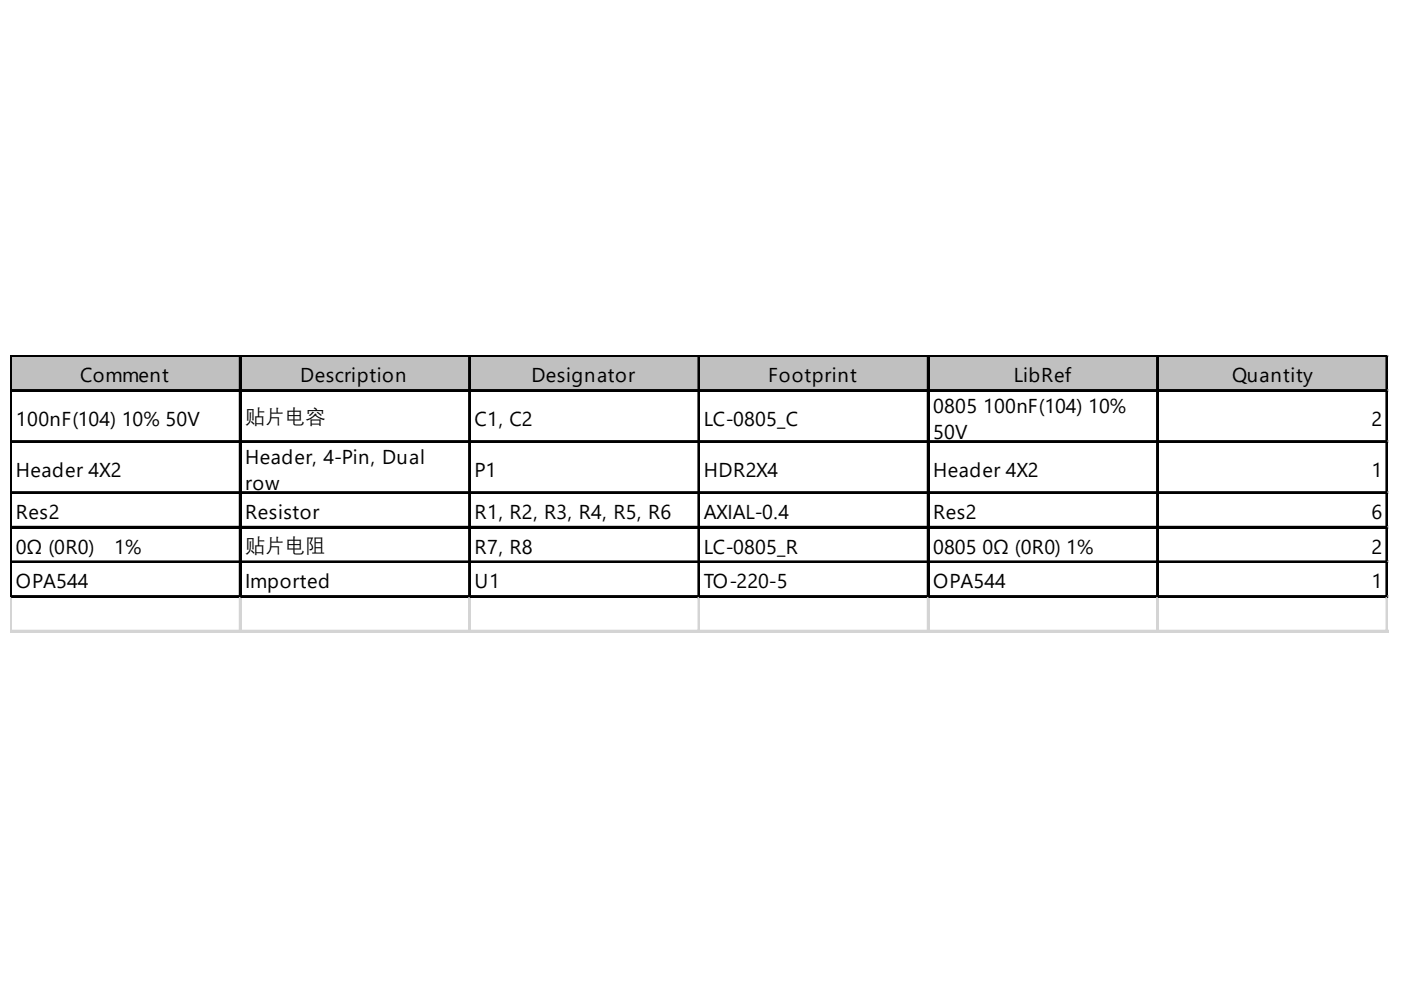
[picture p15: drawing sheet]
<svg xmlns="http://www.w3.org/2000/svg" width="297mm" height="210mm" viewBox="0 0 297 210" stroke-linecap="round" stroke-linejoin="round" font-family="sans-serif">
<defs><g id="words">
<g font-size="4.3">
<text x="17" y="81.1">Comment</text>
<text x="63.7" y="81.1">Description</text>
<text x="112.7" y="81.1">Designator</text>
<text x="162.8" y="81.1">Footprint</text>
<text x="215" y="81.1">LibRef</text>
<text x="261.3" y="81.1">Quantity</text>
<text x="52" y="89.6">贴片电容</text>
<text x="197.8" y="87.7">0805 100nF(104) 10%</text>
<text x="3.4" y="90.4">100nF(104) 10% 50V</text>
<text x="100.6" y="90.4">C1, C2</text>
<text x="149.2" y="90.4">LC-0805_C</text>
<text x="197.8" y="93.1">50V</text>
<text x="290.8" y="90.4">2</text>
<text x="3.4" y="101.2">Header 4X2</text>
<text x="52" y="98.5">Header, 4-Pin, Dual</text>
<text x="100.6" y="101.2">P1</text>
<text x="149.2" y="101.2">HDR2X4</text>
<text x="197.8" y="101.2">Header 4X2</text>
<text x="290.8" y="101.2">1</text>
<text x="52" y="103.9">row</text>
<text x="3.4" y="110.1">Res2</text>
<text x="52" y="110.1">Resistor</text>
<text x="100.6" y="110.1">R1, R2, R3, R4, R5, R6</text>
<text x="149.2" y="110.1">AXIAL-0.4</text>
<text x="197.8" y="110.1">Res2</text>
<text x="290.8" y="110.1">6</text>
<text x="3.4" y="117.4">0Ω (0R0) ¡À 1%</text>
<text x="52" y="117.1">贴片电阻</text>
<text x="100.6" y="117.4">R7, R8</text>
<text x="149.2" y="117.4">LC-0805_R</text>
<text x="197.8" y="117.4">0805 0Ω (0R0) 1%</text>
<text x="290.8" y="117.4">2</text>
<text x="3.4" y="124.8">OPA544</text>
<text x="52" y="124.8">Imported</text>
<text x="100.6" y="124.8">U1</text>
<text x="149.2" y="124.8">TO-220-5</text>
<text x="197.8" y="124.8">OPA544</text>
<text x="290.8" y="124.8">1</text>
</g>
</g></defs>
<path d="M2.5 75.7h291.8v7.4h-291.8z" fill="#c0c0c0"/>
<g fill="none" stroke="#000" stroke-width=".39">
<path d="M2.2 75.3v51.5M2.4 75.3v51.5M2.6 75.3h291.7M2.6 75.5h291.7M50.8 75.7v51.1M51 75.7v51.1M99.4 75.7v51.1M99.6 75.7v51.1M148.1 75.7v51.1M148.3 75.7v51.1M196.7 75.7v51.1M196.9 75.7v51.1"/>
<path d="M245.3 75.7v51.1M245.5 75.7v51.1M293.9 75.7v51.1M294.1 75.7v51.1M2.6 82.7h291.7M2.6 82.9h291.7M2.6 93.5h291.7M2.6 93.7h291.7M2.6 104.3h291.7M2.6 104.5h291.7M2.6 111.7h291.7M2.6 111.9h291.7"/>
<path d="M2.6 119h291.7M2.6 119.2h291.7M2.6 126.4h291.7M2.6 126.6h291.7"/>
</g>
<g fill="none" stroke="#d4d4d4" stroke-width=".39">
<path d="M294.3 75.3h.1M2.2 126.8v7.3M2.4 126.8v7.3M50.8 126.8v7.3M51 126.8v7.3M99.4 126.8v7.3M99.6 126.8v7.3M148.1 126.8v7.3M148.3 126.8v7.3M196.7 126.8v7.3M196.9 126.8v7.3M245.3 126.8v7.3"/>
<path d="M245.5 126.8v7.3M293.9 126.8v7.3M294.1 126.8v7.3"/>
</g>
<path d="M294.3 75.3l.1 .4z" fill="#d4d4d4"/>
<path d="M294.3 82.7h.1" fill="none" stroke="#d4d4d4" stroke-width=".39"/>
<path d="M294.3 82.7l.1 .4z" fill="#d4d4d4"/>
<path d="M294.3 93.5h.1" fill="none" stroke="#d4d4d4" stroke-width=".39"/>
<path d="M294.3 93.5l.1 .4z" fill="#d4d4d4"/>
<path d="M294.3 104.3h.1" fill="none" stroke="#d4d4d4" stroke-width=".39"/>
<path d="M294.3 104.3l.1 .4z" fill="#d4d4d4"/>
<path d="M294.3 111.7h.1" fill="none" stroke="#d4d4d4" stroke-width=".39"/>
<path d="M294.3 111.7l.1 .4z" fill="#d4d4d4"/>
<path d="M294.3 119h.1" fill="none" stroke="#d4d4d4" stroke-width=".39"/>
<path d="M294.3 119l.1 .4z" fill="#d4d4d4"/>
<path d="M294.3 126.4h.1" fill="none" stroke="#d4d4d4" stroke-width=".39"/>
<path d="M294.3 126.4l.1 .4z" fill="#d4d4d4"/>
<path d="M2.2 133.7h292.2M2.2 133.9h292.2" fill="none" stroke="#d4d4d4" stroke-width=".39"/>
<use href="#words"/>
</svg>
